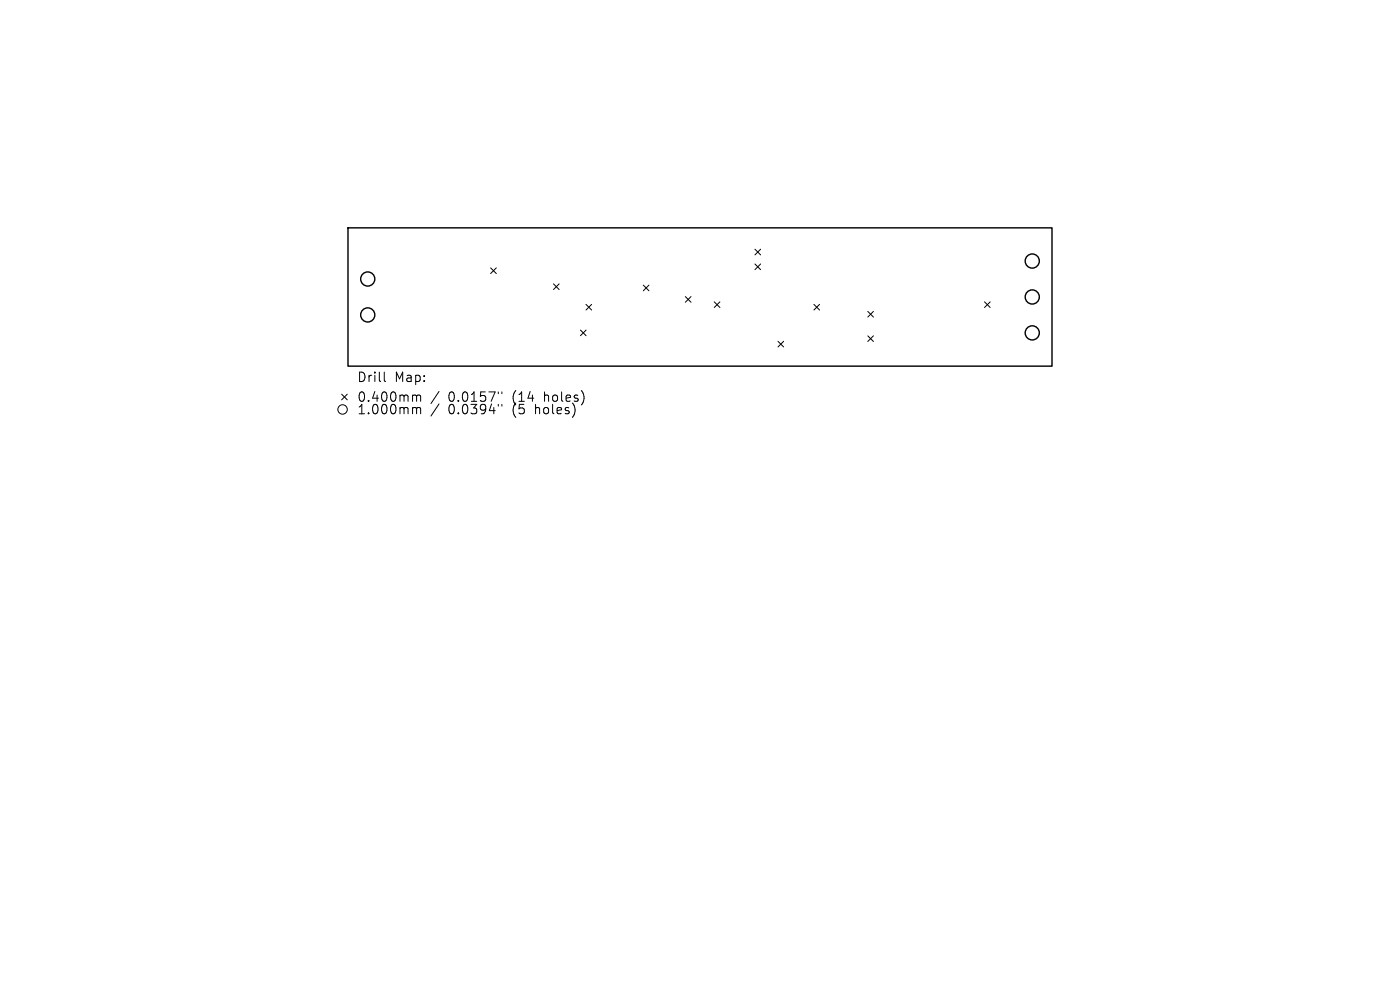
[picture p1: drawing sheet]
<svg xmlns="http://www.w3.org/2000/svg" width="297mm" height="210mm" viewBox="0 0 297 210" stroke-linecap="round" stroke-linejoin="round" font-family="sans-serif">
<defs><g id="words">
<g font-size="2.8">
<text x="75.7" y="81.3">Drill</text>
<text x="83.7" y="81.3">Map:</text>
<text x="75.7" y="85.5">0.400mm</text>
<text x="75.7" y="88.2">1.000mm</text>
<text x="95.1" y="85.5">0.0157&quot;</text>
<text x="95.1" y="88.2">0.0394&quot;</text>
<text x="108.8" y="85.5">(14</text>
<text x="108.8" y="88.2">(5</text>
<text x="113.8" y="88.2">holes)</text>
<text x="115.7" y="85.5">holes)</text>
</g>
</g></defs>
<g fill="none" stroke="#000" stroke-width=".3">
<path d="M73.8 48.3h149.4v29.4h-149.4z"/>
<circle cx="78" cy="59.2" r="1.5"/>
<circle cx="219" cy="55.4" r="1.5"/>
<circle cx="78" cy="66.8" r="1.5"/>
<circle cx="219" cy="63" r="1.5"/>
<circle cx="219" cy="70.6" r="1.5"/>
</g>
<g fill="none" stroke="#000" stroke-width=".21">
<path d="M104.1 56.8l1.2 1.2M105.3 56.8l-1.2 1.2M160.2 52.9l1.2 1.2M160.2 56l1.2 1.2M161.4 52.9l-1.2 1.2M161.4 56l-1.2 1.2M81.5 78.9v1.7l.3 .3M117.4 60.2l1.2 1.2M118.6 60.2l-1.2 1.2M123.1 70l1.2 1.2M124.3 64.6l1.2 1.2M124.3 70l-1.2 1.2"/>
<path d="M125.5 64.6l-1.2 1.2M136.5 60.5l1.2 1.2M137.7 60.5l-1.2 1.2M145.4 62.9l1.2 1.2M146.6 62.9l-1.2 1.2M151.5 64l1.2 1.2M152.7 64l-1.2 1.2M165 72.4l1.2 1.2M166.2 72.4l-1.2 1.2M172.7 64.6l1.2 1.2M173.9 64.6l-1.2 1.2M184.1 66.1l1.2 1.2"/>
<path d="M184.1 71.2l1.2 1.2M185.3 66.1l-1.2 1.2M185.3 71.2l-1.2 1.2M208.9 64l1.2 1.2M210.1 64l-1.2 1.2M72.5 83.6l1.2 1.2M73.7 83.6l-1.2 1.2M87.8 83.8l.5 .1 .1 .2M87.8 86.4l.5 .1 .1 .2M88.4 84.1l.3-.3 .4 .1 .1 1.2M88.4 84.1v1M88.4 86.7v1.1"/>
<path d="M88.4 86.7l.3-.3 .4 .1 .1 1.3M93.1 83l-1.7 2.6M93.1 85.7l-1.7 2.6M105.7 83.1v.4M105.7 85.8v.4M106.5 83.1v.4M106.5 85.8v.4"/>
<circle cx="72.7" cy="86.9" r="1"/>
</g>
<use href="#words"/>
</svg>
